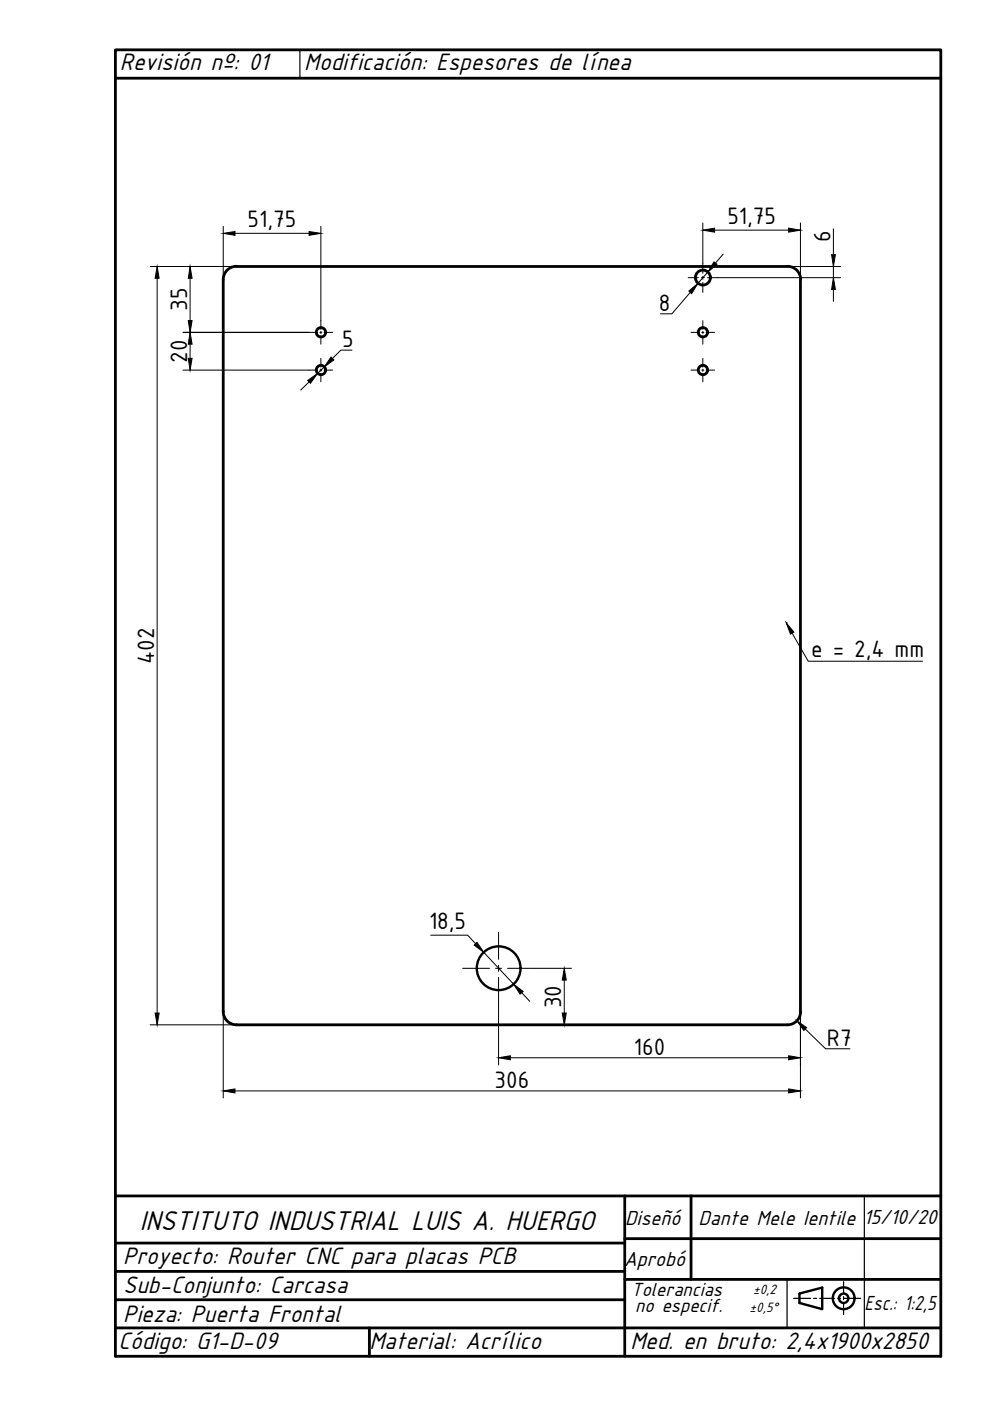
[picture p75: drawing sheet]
<svg xmlns="http://www.w3.org/2000/svg" width="210mm" height="297mm" viewBox="0 0 210 297" stroke-linecap="round" stroke-linejoin="round" font-family="sans-serif">
<defs><g id="words">
<text font-size="6.4" x="29.6" y="260.9">INSTITUTO INDUSTRIAL LUIS A. HUERGO</text>
<g font-size="5.6">
<text x="25.4" y="14.8">Revisión nº: 01</text>
<text x="64.5" y="14.8">Modificación: Espesores de línea</text>
<text x="26.1" y="267.9">Proyecto: Router CNC para placas PCB</text>
<text x="26.1" y="274.1">Sub-Conjunto: Carcasa</text>
<text x="26.1" y="280.2">Pieza: Puerta Frontal</text>
<text x="25.1" y="286">Código: G1-D-09</text>
<text x="78.3" y="286.1">Material: Acrílico</text>
<text x="133.6" y="286.1">Med. en bruto: 2,4x1900x2850</text>
</g>
<g font-size="5.4">
<text x="154.2" y="47.5">51,75</text>
<text x="52.5" y="48.2">51,75</text>
<text x="176.1" y="51.2" transform="rotate(-90 176.1 51.2)">6</text>
<text x="39.7" y="65.9" transform="rotate(-90 39.7 65.9)">35</text>
<text x="139.7" y="65.9">8</text>
<text x="39.7" y="76.9" transform="rotate(-90 39.7 76.9)">20</text>
<text x="72.6" y="73.6">5</text>
<text x="32.7" y="140.7" transform="rotate(-90 32.7 140.7)">402</text>
<text x="172" y="139.2">e = 2,4 mm</text>
<text x="91" y="197">18,5</text>
<text x="119" y="213.7" transform="rotate(-90 119 213.7)">30</text>
<text x="175.3" y="221.7">R7</text>
<text x="134.4" y="223.6">160</text>
<text x="104.9" y="230.7">306</text>
</g>
<g font-size="4.8">
<text x="132.5" y="259.8">Diseñó</text>
<text x="148.1" y="259.8">Dante Mele Ientile 15/10/20</text>
<text x="132.3" y="268.5">Aprobó</text>
<text x="183.3" y="277.7">Esc.: 1:2,5</text>
</g>
<g font-size="4.5">
<text x="133.8" y="274.7">Tolerancias</text>
<text x="134.7" y="278.2">no especif.</text>
</g>
<g font-size="3.2">
<text x="159.7" y="274.3">±0,2</text>
<text x="158.9" y="278.1">±0,5°</text>
</g>
</g></defs>
<!-- layer: 0 -->
<path d="M24.5 253.6h175M132.5 253.6v34M146.5 253.6v17.7M24.5 275.6h108M24.5 269.6h108M24.5 263.6h108M132.5 271.3h67M132.5 262.6h67M24.5 287.6v-277h175v277M24.5 281.5h175M78.3 281.5v6.1" fill="none" stroke="#000" stroke-width=".59"/>
<!-- layer: DIBUJO -->
<path d="M24.5 16.6h175M24.5 287.6h175" fill="none" stroke="#000" stroke-width=".59"/>
<!-- layer: 0 -->
<g fill="none" stroke="#000" stroke-width=".51">
<path d="M169.5 274.3l4.8-1.3v4.6l-4.8-1.3z"/>
<circle cx="105.7" cy="205.3" r="4.6"/>
<circle cx="178.9" cy="275.3" r="2.31"/>
<circle cx="178.9" cy="275.3" r=".99"/>
</g>
<path d="M63.6 10.6v6M183.3 253.6v27.9M166.9 271.3v10.2M168.3 275.3h3.6M172.5 275.3h.6M173.8 275.3h3.2M177.6 275.3h.6M178.9 271.7v2.6M178.9 274.9v.6M178.9 276.2v2.5M178.9 275.3h3.6" fill="none" stroke="#000" stroke-width=".25"/>
<!-- layer: Visible (ISO) -->
<g fill="none" stroke="#000" stroke-width=".59">
<path d="M47.3 59.3v155.2M50.1 56.5h116.8M50.1 56.5a2.81 2.81 0 0 0-2.8 2.8M166.9 56.5a2.81 2.81 0 0 1 2.9 2.8M169.7 59.3v155.2M47.3 214.5a2.81 2.81 0 0 0 2.8 2.8h116.8a2.82 2.82 0 0 0 2.9-2.8"/>
<circle cx="149" cy="58.9" r="1.59"/>
<circle cx="68.1" cy="70.4" r=".99"/>
<circle cx="68.1" cy="78.5" r=".99"/>
<circle cx="149" cy="70.4" r=".99"/>
<circle cx="149" cy="78.5" r=".99"/>
</g>
<!-- layer: 0 -->
<g fill="none" stroke="#000" stroke-width=".21">
<path d="M31.8 56.5h18.3M33.3 59v155.8M40.3 59v9M47.3 48v11.3M49.8 49.5h15.7M68 48v21.8M145.9 58.9h2.2M148.7 58.9h.7M149 47.3v10.6M149 58.6v.6M149 59.8v2.2M150 58.9h28.2"/>
<path d="M150.1 57.7l-2.1 2.4M151.5 48.8h15.7M153.3 53.9l-1.6 1.9M166.9 56.5h11.3M169.7 47.3v12M176.7 48.5v5.5M176.7 56.5v2.4M38.8 70.5h28.6M38.8 78.5h28.6M40.3 73v3M67.8 70.5h.4M67.8 78.5h.4"/>
<path d="M68 70.3v.4M68 71.1v1.9M68 76v1.8M68 78.3v.4M68 79.1v1.9M68.7 70.5h1.8M68.7 78.5h1.8M68.7 77.8l-1.4 1.4M74.6 74.2h-2.3l-1.8 1.8M146.3 62l-3.8 4.5h-2.5M146.5 70.5h1.8M146.5 78.5h1.8"/>
<path d="M148.8 70.5h.4M148.8 78.5h.4M149 68v1.8M149 70.3v.4M149 71.1v1.9M149 76v1.8M149 78.3v.4M149 79.1v1.9M149.7 70.5h1.8M149.7 78.5h1.8M176.7 61.4v2.5M65.5 81l-1.7 1.7"/>
<path d="M166.7 132.1h.1M167.9 134.2l3.5 6h24.2M91.3 198.3h7.8l1.7 1.8M105.7 197.7v5.7M31.8 217.3h18.3M47.3 214.5v18.3M98.1 205.3h5.7M102.6 201.9l6.3 6.7M105.1 205.3h1.2M105.7 205.3h.1M105.7 204.7v1.2M105.7 207.2v18.6"/>
<path d="M107.6 205.3h13.6M110.6 210.5l1.7 1.8M113.5 217.3h7.7M119.6 207.8v7M169.7 213.1v19.7M170.7 218.2l4.3 4.2h5.2M49.8 231.3h117.4M108.2 224.3h59"/>
</g>
<g fill="#000" stroke="#000" stroke-width=".21">
<path d="M33.3 56.5l.4 2.5h-.8zM40.3 56.5l.4 2.5h-.8zM47.3 49.5l2.5-.4v.8zM65.5 49.1l2.5 .4-2.5 .4zM151.4 55.5l.6 .5-1.9 1.7zM149 48.8l2.5-.4v.8zM167.2 48.4l2.5 .4-2.5 .4zM176.3 54h.8l-.4 2.5zM39.9 68h.8l-.4 2.5zM40.3 70.5l.4 2.5h-.8zM39.9 76h.8l-.4 2.5zM70.2 75.7l.6 .6-2.1 1.5z"/>
<path d="M146 61.7l2-1.6-1.4 2.2zM176.7 58.9l.4 2.5h-.8zM65.2 80.7l2.1-1.5-1.5 2.1zM166.7 132.1l1.6 1.9-.7 .4zM100.5 200.4l.6-.6 1.5 2.1zM32.9 214.8h.8l-.4 2.5zM108.9 208.6l2 1.6-.6 .6zM119.6 205.3l.5 2.5h-.9zM119.2 214.8h.9l-.5 2.5zM169 216.4l2 1.5-.6 .6zM47.3 231.3l2.5-.4v.8zM105.7 224.3l2.5-.5v.9z"/>
<path d="M167.2 230.9l2.5 .4-2.5 .4zM167.2 223.8l2.5 .5-2.5 .4z"/>
</g>
<use href="#words"/>
</svg>
